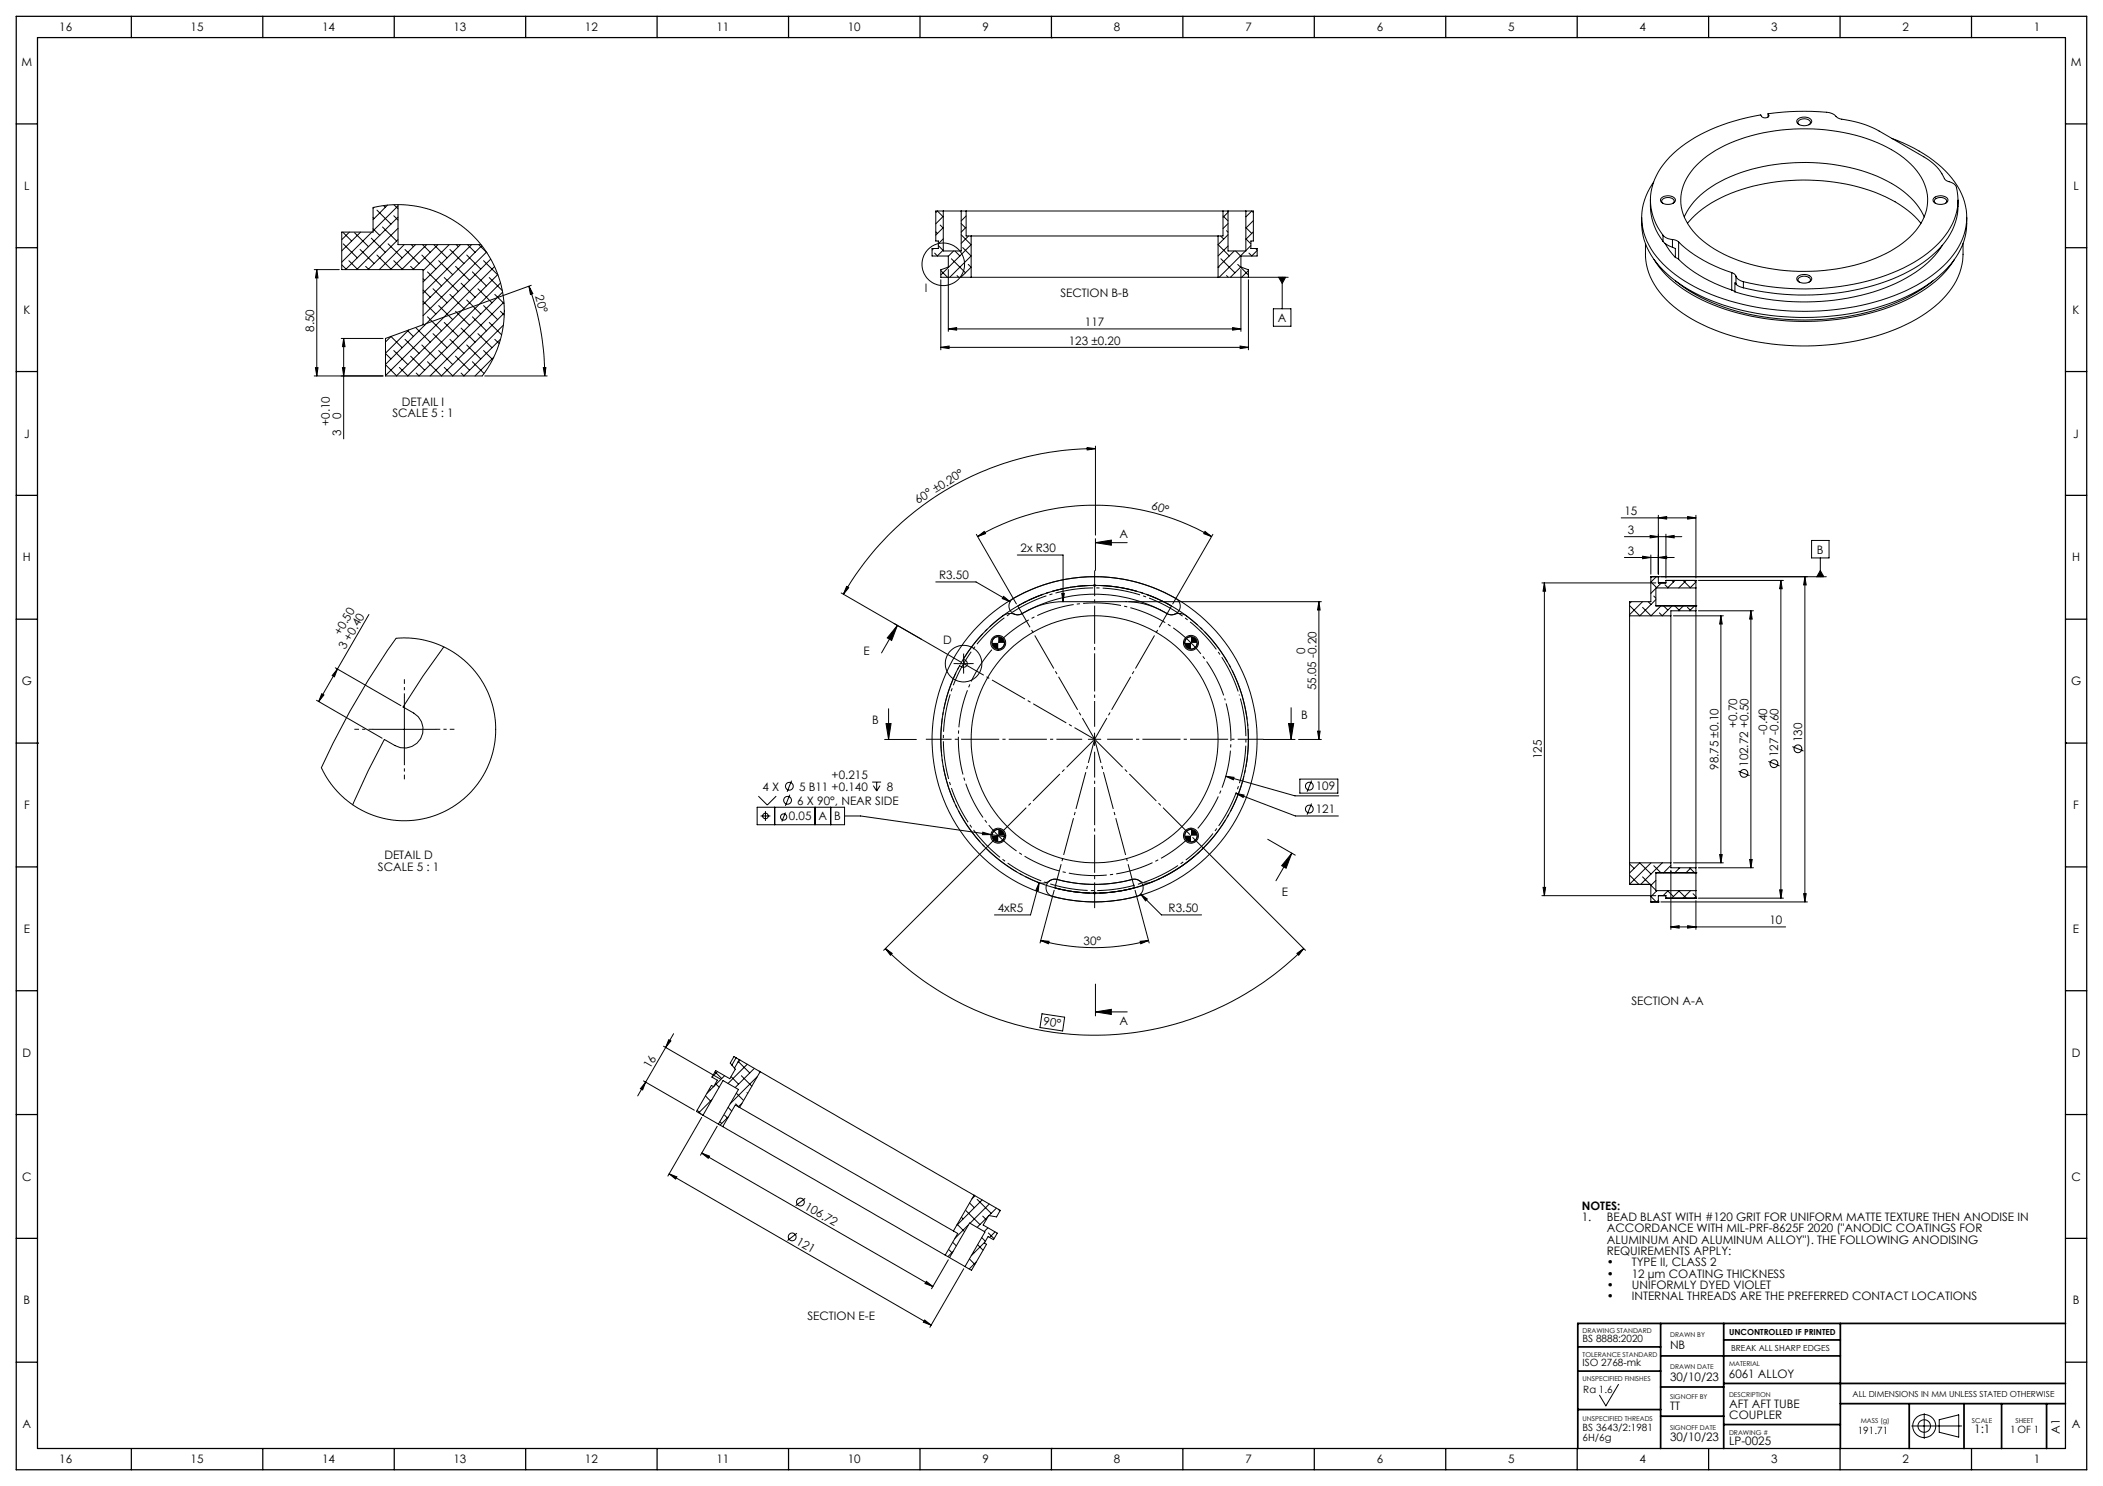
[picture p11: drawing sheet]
<svg xmlns="http://www.w3.org/2000/svg" width="420mm" height="297mm" viewBox="0 0 420 297" stroke-linecap="round" stroke-linejoin="round" font-family="sans-serif">
<defs><g id="words">
<g font-size="2.3">
<text x="11.8" y="6.2">16</text>
<text x="38.1" y="6.2">15</text>
<text x="64.3" y="6.2">14</text>
<text x="90.6" y="6.2">13</text>
<text x="116.8" y="6.2">12</text>
<text x="143.1" y="6.2">11</text>
<text x="169.3" y="6.2">10</text>
<text x="196.2" y="6.2">9</text>
<text x="222.5" y="6.2">8</text>
<text x="248.7" y="6.2">7</text>
<text x="275" y="6.2">6</text>
<text x="301.2" y="6.2">5</text>
<text x="327.5" y="6.2">4</text>
<text x="353.7" y="6.2">3</text>
<text x="380" y="6.2">2</text>
<text x="406.2" y="6.2">1</text>
<text x="4.3" y="13.2">M</text>
<text x="413.6" y="13.2">M</text>
<text x="4.8" y="37.9">L</text>
<text x="414.1" y="37.9">L</text>
<text x="106.9" y="59.2" transform="rotate(74 106.9 59.2)">20°</text>
<text x="184.7" y="58.3">I</text>
<text x="211.8" y="59.3">SECTION B-B</text>
<text x="4.7" y="62.6">K</text>
<text x="216.7" y="65.1">117</text>
<text x="255.2" y="64.3">A</text>
<text x="413.9" y="62.6">K</text>
<text x="62.8" y="66.3" transform="rotate(-90 62.8 66.3)">8.50</text>
<text x="213.5" y="68.8">123 ±0.20</text>
<text x="68.1" y="83.6" transform="rotate(-90 68.1 83.6)">0</text>
<text x="78.4" y="83.3">SCALE 5 : 1</text>
<text x="80.3" y="81">DETAIL I</text>
<text x="4.8" y="87.4">J</text>
<text x="65.9" y="85" transform="rotate(-90 65.9 85)">+0.10</text>
<text x="68.1" y="87" transform="rotate(-90 68.1 87)">3</text>
<text x="414.1" y="87.4">J</text>
<text x="183.3" y="100.7" transform="rotate(-32 183.3 100.7)">60° ±0.20°</text>
<text x="229.8" y="101.7" transform="rotate(16 229.8 101.7)">60°</text>
<text x="223.6" y="107.3">A</text>
<text x="324.4" y="102.9">15</text>
<text x="325.1" y="106.6">3</text>
<text x="4.6" y="112.1">H</text>
<text x="203.8" y="110.3">2x R30</text>
<text x="325.1" y="110.8">3</text>
<text x="362.9" y="110.5">B</text>
<text x="413.8" y="112.1">H</text>
<text x="187.6" y="115.7">R3.50</text>
<text x="68" y="127" transform="rotate(-60 68 127)">+0.50</text>
<text x="69" y="129.8" transform="rotate(-60 69 129.8)">3 +0.40</text>
<text x="172.5" y="130.7">E</text>
<text x="188.4" y="128.5">D</text>
<text x="260.6" y="130.6" transform="rotate(-90 260.6 130.6)">0</text>
<text x="4.4" y="136.8">G</text>
<text x="262.9" y="137.8" transform="rotate(-90 262.9 137.8)">55.05 -0.20</text>
<text x="413.6" y="136.8">G</text>
<text x="259.8" y="143.6">B</text>
<text x="174.2" y="144.4">B</text>
<text x="346.9" y="145.3" transform="rotate(-90 346.9 145.3)">+0.70</text>
<text x="352.9" y="146.6" transform="rotate(-90 352.9 146.6)">-0.40</text>
<text x="359.9" y="148.2" transform="rotate(-90 359.9 148.2)">130</text>
<text x="166.1" y="155.6">+0.215</text>
<text x="307.9" y="151.5" transform="rotate(-90 307.9 151.5)">125</text>
<text x="343.2" y="153.7" transform="rotate(-90 343.2 153.7)">98.75 ±0.10</text>
<text x="349.2" y="153.1" transform="rotate(-90 349.2 153.1)">102.72 +0.50</text>
<text x="355.2" y="151.2" transform="rotate(-90 355.2 151.2)">127 -0.60</text>
<text x="4.8" y="161.5">F</text>
<text x="152.3" y="157.8">4 X</text>
<text x="159.2" y="160.6">6 X 90°, NEAR SIDE</text>
<text x="159.6" y="157.8">5 B11 +0.140</text>
<text x="177.1" y="157.8">8</text>
<text x="262.8" y="157.8">109</text>
<text x="414.1" y="161.5">F</text>
<text x="157.5" y="163.8">0.05</text>
<text x="163.5" y="163.8">A</text>
<text x="166.6" y="163.8">B</text>
<text x="262.8" y="162.4">121</text>
<text x="75.5" y="173.8">SCALE 5 : 1</text>
<text x="76.8" y="171.5">DETAIL D</text>
<text x="256" y="178.9">E</text>
<text x="199.3" y="182.1">4xR5</text>
<text x="233.4" y="182.1">R3.50</text>
<text x="353.4" y="184.5">10</text>
<text x="4.7" y="186.2">E</text>
<text x="216.4" y="188.6" transform="rotate(1 216.4 188.6)">30°</text>
<text x="414" y="186.2">E</text>
<text x="325.8" y="200.6">SECTION A-A</text>
<text x="208.3" y="204.7" transform="rotate(9 208.3 204.7)">90°</text>
<text x="223.6" y="204.6">A</text>
<text x="4.5" y="211">D</text>
<text x="129.8" y="213.5" transform="rotate(-60 129.8 213.5)">16</text>
<text x="413.8" y="211">D</text>
<text x="4.4" y="235.7">C</text>
<text x="413.7" y="235.7">C</text>
<text x="160.5" y="241.3" transform="rotate(30 160.5 241.3)">106.72</text>
<text x="315.9" y="241.5">NOTES:</text>
<text x="315.9" y="243.7">1.</text>
<text x="320.9" y="243.7">BEAD BLAST WITH #120 GRIT FOR UNIFORM MATTE TEXTURE THEN ANODISE IN</text>
<text x="320.9" y="246">ACCORDANCE WITH MIL-PRF-8625F 2020 (&quot;ANODIC COATINGS FOR</text>
<text x="158.9" y="248.3" transform="rotate(30 158.9 248.3)">121</text>
<text x="320.9" y="248.3">ALUMINUM AND ALUMINUM ALLOY&quot;). THE FOLLOWING ANODISING</text>
<text x="320.9" y="250.5">REQUIREMENTS APPLY:</text>
<text x="320.9" y="252.8">•</text>
<text x="320.9" y="255">•</text>
<text x="320.9" y="257.3">•</text>
<text x="325.9" y="252.8">TYPE II, CLASS 2</text>
<text x="325.9" y="255">12 µm COATING THICKNESS</text>
<text x="325.9" y="257.3">UNIFORMLY DYED VIOLET</text>
<text x="4.7" y="260.4">B</text>
<text x="161.2" y="263.5">SECTION E-E</text>
<text x="320.9" y="259.6">•</text>
<text x="325.9" y="259.6">INTERNAL THREADS ARE THE PREFERRED CONTACT LOCATIONS</text>
<text x="414" y="260.4">B</text>
<text x="333.5" y="269.2">NB</text>
<text x="333.5" y="275.7">30/10/23</text>
<text x="345.3" y="275.1">6061 ALLOY</text>
<text x="333.5" y="281.6">TT</text>
<text x="345.4" y="281">AFT AFT TUBE</text>
<text x="4.5" y="285.1">A</text>
<text x="333.5" y="287.7">30/10/23</text>
<text x="345.4" y="283.3">COUPLER</text>
<text x="394.3" y="286.1">1:1</text>
<text x="411.4" y="286.2" transform="rotate(-90 411.4 286.2)">A1</text>
<text x="413.8" y="285.1">A</text>
<text x="11.8" y="292.1">16</text>
<text x="38.1" y="292.1">15</text>
<text x="64.3" y="292.1">14</text>
<text x="90.6" y="292.1">13</text>
<text x="116.8" y="292.1">12</text>
<text x="143.1" y="292.1">11</text>
<text x="169.3" y="292.1">10</text>
<text x="196.2" y="292.1">9</text>
<text x="222.5" y="292.1">8</text>
<text x="248.7" y="292.1">7</text>
<text x="275" y="292.1">6</text>
<text x="301.2" y="292.1">5</text>
<text x="327.5" y="292.1">4</text>
<text x="345.3" y="288.5">LP-0025</text>
<text x="353.7" y="292.1">3</text>
<text x="380" y="292.1">2</text>
<text x="406.2" y="292.1">1</text>
</g>
<g font-size="2">
<text x="316.1" y="267.9">BS 8888:2020</text>
<text x="316.1" y="272.8">ISO 2768-mk</text>
<text x="316.2" y="278.1">Ra 1.6</text>
<text x="316.1" y="285.6">BS 3643/2:1981</text>
<text x="316.1" y="287.6">6H/6g</text>
<text x="371" y="286.2">191.71</text>
<text x="401.5" y="286">1 OF 1</text>
</g>
<g font-size="1.7">
<text x="345.3" y="266.4">UNCONTROLLED IF PRINTED</text>
<text x="345.7" y="269.6">BREAK ALL SHARP EDGES</text>
<text x="370" y="278.8">ALL DIMENSIONS IN MM UNLESS STATED OTHERWISE</text>
</g>
<g font-size="1.3">
<text x="316.1" y="266">DRAWING STANDARD</text>
<text x="333.6" y="267">DRAWN BY</text>
<text x="316.1" y="275.7">UNSPECIFIED FINISHES</text>
<text x="316.1" y="270.9">TOLERANCE STANDARD</text>
<text x="333.6" y="273.3">DRAWN DATE</text>
<text x="345.3" y="272.8">MATERIAL</text>
<text x="333.6" y="279.2">SIGNOFF BY</text>
<text x="345.3" y="278.8">DESCRIPTION</text>
<text x="316.1" y="283.8">UNSPECIFIED THREADS</text>
<text x="333.6" y="285.4">SIGNOFF DATE</text>
<text x="345.3" y="286.5">DRAWING #</text>
<text x="371.6" y="284.1">MASS (g)</text>
<text x="393.8" y="284.1">SCALE</text>
<text x="402.5" y="284.1">SHEET</text>
</g>
</g></defs>
<g fill="none" stroke="#000" stroke-width=".2">
<path d="M329.6 39.9a11.9 11.9 0 0 0 2.5 8.3M331.8 39.5a1.88 1.88 0 0 1 2.8 .4 1.59 1.59 0 0 1-2.2 .8 .73 .73 0 0 1-.7-.4 .73 .73 0 0 1 .1-.8zM338.9 32.9a27.6 27.6 0 0 1 15.7-6.8 38 38 0 0 1 23.2 3.8 13.6 13.6 0 0 1 7 8.3 10 10 0 0 1-4 9.7 30.8 30.8 0 0 1-17.8 6.2 36.6 36.6 0 0 1-20.5-4.3 13.1 13.1 0 0 1-6.7-8.5 9.6 9.6 0 0 1 3.1-8.4zM353.1 22.7a45.7 45.7 0 0 1 12.6-.1l.4 .2a4 4 0 0 0 3.1 1.2 19.4 19.4 0 0 1 6.1 2.2l8.9 5.1a11.3 11.3 0 0 1 4.3 4.6l.6 .3a2.16 2.16 0 0 1 1.6 1.2 11.7 11.7 0 0 1-3.4 11.1 32 32 0 0 1-17 8.2 52.1 52.1 0 0 1-22.1-.5M353.1 22.7l.1 .3M353.1 22.7v.7M353.2 23a.83 .83 0 0 1-.8 .6 .83 .83 0 0 1-.8-.7 34 34 0 0 0-17.4 7.7 12.1 12.1 0 0 0-4.3 11.7l.8 2.4 1.4 2.3M353.2 23v.2M359 23.8a1.96 1.96 0 0 1 2.8 .3 1.43 1.43 0 0 1-2 .9 .79 .79 0 0 1-.8-.3 .79 .79 0 0 1 0-.9zM359.4 24.9a.59 .59 0 0 1-.3-.7 .59 .59 0 0 1 .6-.4 1.39 1.39 0 0 1 1.9 .7l-.3 .4M377.8 27.6a25.5 25.5 0 0 1 13.1 9.5 11.8 11.8 0 0 1-1.4 14.5 30 30 0 0 1-14.9 8.7 52.4 52.4 0 0 1-35.1-2.5 21.4 21.4 0 0 1-10.6-9.7 11.5 11.5 0 0 1 1.3-11.7M386.3 39.5a1.86 1.86 0 0 1 2.7 .4 1.56 1.56 0 0 1-2.1 .8 .72 .72 0 0 1-.8-.4 .72 .72 0 0 1 .2-.8z"/>
<path d="M391 39.9a13.1 13.1 0 0 1-5.2 11.2 35.9 35.9 0 0 1-18.2 7.3 51.8 51.8 0 0 1-19.4-.9M62.8 53.8h5M63.3 53.8v21.3M63.3 53.8l.2 1.7h-.5zM68.3 46.3h6.2v-4.9l2.9-.5h2.8l3.7 .4 1.8 .5 2.2 .8 3.6 2 2.8 2.3 2.5 2.8 1.9 3.4 1.3 3.5 .7 4-.1 3.6-.7 3.7-1.4 3.6-1 1.9-1.2 1.7h-19.3v-7.5l7.5-2.8v-11h-16.2zM68.3 52.9l.8 .8M68.4 46.3l1.8 1.8M68.6 48.7l2.8 2.8M69.7 52l1.8 1.8M69.8 46.3l-1.5 1.5M70.8 46.4l2.8 2.8M71.9 49.8l2.8 2.8"/>
<path d="M72 46.3l-3.7 3.8M73 53.2l.7 .6M74.2 47.5l2.8 2.9M74.3 46.3l-6 6M74.5 45.7l1.3 1.3M74.5 43.4l.2 .2M74.7 41.4l-.2 .2M75.3 50.9l2.8 2.8M75.3 41.9l2.8 2.8M76.4 45.3l2.8 2.8M76.6 41l.4 .4M77.4 40.9l-2.9 2.9"/>
<path d="M77.5 48.7l2.8 2.8M78.6 52l1.8 1.8M78.6 43.1l.9 .8M78.7 40.9l.8 .8M79.5 41.1l-5 5M79.5 43.3l-10.5 10.5M79.5 45.6l-8.3 8.2M79.5 47.8l-6 6M79.5 40.9v7.9h16.6M80.7 48.8l-5 5M80.9 49.8l2.8 2.8M82 53.2l.7 .6"/>
<path d="M82.2 48.8l.4 .4M83 48.8l-5 5M84.2 50.9l2.8 2.8M84.4 48.8l1.5 1.6M84.5 57.9l1.4 1.4M84.5 55.7l.3 .3M85.2 48.8l-5 5M85.4 54.3l2.8 2.8M86.5 57.6l2.8 2.8M86.6 48.8l2.7 2.7M87.5 48.8l-5 5M87.6 52l2.8 2.8"/>
<path d="M88.7 55.4l2.8 2.8M89.7 48.8l-5.2 5.3M89.9 58.8l2.8 2.8M89.9 49.8l2.8 2.8M91 53.2l2.8 2.8M91.1 48.8l.4 .4M91.9 48.8l-7.4 7.5M92.1 56.5l2.8 2.8M93.2 59.9l2.8 2.8M93.2 50.9l2.8 2.8M93.4 48.8l1.5 1.6M94.2 48.8l-9.7 9.7"/>
<path d="M94.3 54.3l2.8 2.8M95.5 57.6l2.8 2.8M95.6 48.8l1.6 1.7M96.2 49l-11.7 11.8M96.6 52l2.8 2.8M97.2 50.3l-12.7 12.7M97.7 55.4l2.6 2.6M98 51.7l-21 21M98.8 53.2l-21.8 21.8M98.8 58.8l1.9 1.8M99.4 54.8l-20.2 20.3-2.2-2.3M100 56.5l-18.6 18.6"/>
<path d="M100.4 58.3l-16.7 16.8-.6-.6M105.6 57.1l.8 1.5-.5 .2zM105.6 57.1a52.7 52.7 0 0 1 3.2 18M106.1 57l-21.1 7.7M186.4 49.6l-.3 .3M186.7 50.5l.5 .6M186.9 42.4l.3-.3 1.2 1.2M186.9 46.3l.3 .3M187.4 49l.9 1M187.8 44.9l.6 .6M187.9 55.8v14M187.9 54l1.3 1.4"/>
<path d="M188.4 42.1h3.6M188.4 42.1h-1.5v6h.5v1.5h-1.3v1.5h3.3v2.2l-1.5 .6v1.5h6.1M188.4 42.1v8h3.6v-8M188.4 43.2l-1.5 1.5M188.4 45.4l-1.5 1.5M188.4 47.7l-1 1M188.4 49.9l-1.2 1.2M189.4 53.8v12.4M189.4 53.3h.1M190 51.7l2.8 2.8M190.4 50.1l-1 1.1M190.7 50.1l1 1"/>
<path d="M191.1 55l.4 .4M192 42.1h.9M192 46.9l1.9 2M192 44.6l.8 .9M192.3 49.4l1.7 1.7M192.9 42.1h51.4M192.9 42.1v5h1.1M192.9 43.1l-.9 1M192.9 45.3l-.9 1.1M193.4 52.8l.6 .5-2.1 2.1M193.4 47.1l-1.4 1.5M194 55.4h49.3"/>
<path d="M194 47.1h49.3M194 47.1v8.3M194 48.8l-6.1 6.1M194 51.1l-4.3 4.3M243.3 55.4h14M243.3 47.1v8.3M243.3 53.3h.1M243.8 47.1l.6 .6M243.8 51.7l2.8 2.8M244.3 42.1h1M244.3 42.1v5h-1M244.3 43.1l1 1"/>
<path d="M245 55l.3 .4M245 46.1l.3 .3M245.3 42.1h3.5M245.3 42.1v8h3.5v-8M245.3 42.4l-1 1M245.3 44.6l-1 1M245.3 46.9l-2 2 2.2 2.2M245.3 49.1l-2 2M246.5 50.1l-3.2 3.2M246.8 50.1l1 1.1M247.2 52.8l2.1 2.1M247.8 53.8v12.4"/>
<path d="M247.8 53.3l-2.1 2.1M248.7 50.1l-5.2 5.3M248.8 42.1h1.5v6h-.5v1.5h1.3v1.5h-3.3v2.2l1.5 .6v1.5M248.8 47.7l1 1M248.8 45.4l1.2 1.2M248.8 43.2l.1 .1M249.3 54l-1.3 1.4M249.3 55.8v14M249.8 49l-1 1M250.3 42.4l-.3-.3-1.2 1.2M250.3 44l-1.5 1.5M250.3 46.3l-1.5 1.5"/>
<path d="M250.8 49.6l.3 .3M251.1 50l-1.1 1.1-.6-.6M255.4 55.4h1.4l-.7 1.2zM256.1 55.4v6.2M327.9 43.4a13.5 13.5 0 0 0 5 11.2 36.5 36.5 0 0 0 19.3 8.2 51.1 51.1 0 0 0 29.5-4.1 20.6 20.6 0 0 0 10.2-9.8l.7-2.4 .2-3.1M328.6 48.6a13.5 13.5 0 0 0 4.9 11.9 35.8 35.8 0 0 0 19.1 8 49.8 49.8 0 0 0 29.1-4.2 19.2 19.2 0 0 0 9.7-9.9l.6-2.4v-3.4M330.3 51.8a22.7 22.7 0 0 0 10.8 8.6 50.9 50.9 0 0 0 39.5-.5 22.2 22.2 0 0 0 9.7-8.1M332.1 47a2.69 2.69 0 0 0 1.9 .8M332.1 48.2l.8 .6 1.1 .6M332.1 47v1.2M332.1 40.6a.61 .61 0 0 1-.2-.7 .61 .61 0 0 1 .7-.4 1.32 1.32 0 0 1 1.7 .7l-.2 .4M332.5 48.6l.9 1.4 1.2 1.4"/>
<path d="M334 47.8l.7 .2 .5 .3M334 49.4l.6 .2v1.8M334 47.8v1.6M334.6 51.4l.6 .4M334.6 56.1a38.2 38.2 0 0 0 20.3 7.5 47.7 47.7 0 0 0 27.2-4.9l2-1.1 1.9-1.5M335.2 51.8a26.9 26.9 0 0 0 10.7 6.1M335.2 48.3a26.9 26.9 0 0 0 10.7 6.1M335.2 48.3v3.5M336.4 43.3a15.7 15.7 0 0 1 8.1-7.6 39.1 39.1 0 0 1 32.3 .4 15.5 15.5 0 0 1 7.5 7.2M337 44.6a23.2 23.2 0 0 1 11.9-7.1 41.8 41.8 0 0 1 27.7 1.8 19.7 19.7 0 0 1 7 5.3M345.9 57.9l.6 .4M345.9 54.4l.5 .3 .3 .4"/>
<path d="M345.9 54.4v3.5M346.7 55.1a1.91 1.91 0 0 0 1.5 1.1M346.7 56.7l.5 .4 1 .4M346.7 56.7l-.2-.2v1.8M346.7 55.1v1.6M348.2 56.2v1.3M359 55.3a1.96 1.96 0 0 1 2.8 .2 1.46 1.46 0 0 1-2 1 .79 .79 0 0 1-.8-.4 .79 .79 0 0 1 0-.8zM359.4 56.3a.57 .57 0 0 1-.3-.6 .57 .57 0 0 1 .5-.4 1.32 1.32 0 0 1 2 .7l-.3 .3M386.6 40.6a.58 .58 0 0 1-.3-.6 .58 .58 0 0 1 .6-.5 1.47 1.47 0 0 1 1.9 .6l-.3 .5M387.9 49a22.5 22.5 0 0 1-11.5 8.5 48.1 48.1 0 0 1-29.9 .8M63 73.4h.5l-.2 1.7zM68.1 67.6h8.4"/>
<path d="M68.4 73.4h.5l-.3 1.7zM68.6 67.6l.3 1.6h-.5zM68.6 67.6v20M76.5 75.1h-13.7M77 68.3l1.1-1.1 2.2 2.2M77 70.6l1.1 1.1M78.6 70l2.8 2.8M79.8 73.3l1.7 1.8M80.9 67.7l2.8 2.8M81.4 66l1.2 1.2M81.6 65.9l-4.6 4.6M82 71.1l2.8 2.8"/>
<path d="M83.1 65.5l2.8 2.8M84.2 68.9l2.8 2.8M84.5 64.6l.3 .3M84.5 60.1l2.5 2.6M85.4 72.2l2.8 2.8M85.4 63.2l2.8 2.8M86.5 66.6l2.8 2.8M87.6 70l2.8 2.8M87.6 61l2.8 2.8M88.7 64.4l2.8 2.8M89.9 67.7l2.8 2.8M91 71.1l2.8 2.8"/>
<path d="M91 62.1l2.8 2.8M92.1 74.5l.6 .6M92.1 65.5l2.8 2.8M93.2 68.9l2.8 2.8M94.3 72.2l2.4 2.4M94.3 63.2l2.8 2.8M95.5 66.6l2.8 2.8M96.6 70l1.8 1.8M96.6 61l2.8 2.8M96.8 75.1h12.5M97.7 64.4l2.5 2.4M98.6 71.3l-3.7 3.8"/>
<path d="M98.8 67.7l.9 .9M99.9 67.7l-7.3 7.4M99.9 62.1l.8 .8M100.5 64.9l-10.1 10.2-1.7-1.8M100.6 60.3l-14.7 14.8M100.7 62.5l-12.6 12.6M108.5 73.4h.5l-.2 1.7zM187.9 69.3l1.6-.2v.5zM187.9 69.3h61.4M189.4 65.7l1.6-.3v.5zM189.4 65.7h58.4M246.2 65.4l1.6 .3-1.6 .2z"/>
<path d="M247.7 69.1l1.6 .2-1.6 .3zM254.3 61.6h3.5v3.5h-3.5zM217.1 89.3l1.7 .3-1.7 .2zM218.8 89.6a58.1 58.1 0 0 0-50.4 29M218.8 89.1v17.7M168 118.4l24 13.8M169.1 117.1l.4 .2-1.1 1.3zM186.9 116.2h8l6.8 3.9M195 106.7l8 13.9M195.2 107.1l1.4-1 .2 .4zM195.2 107.1a46.7 46.7 0 0 1 46.8 0M200.4 119.1l1.3 1-1.5-.6z"/>
<path d="M203.2 110.8h9.1v9.3M212 118.5h.6l-.3 1.6zM218.4 116.9h.4M218.4 116.7l.4 .4M218.6 116.6v.5M218.8 116.7l-.4 .4M218.8 108.3l3.1-.5v1zM218.8 108.3h6.3M218.8 107.5v6.4M240.7 106.1l1.3 1-1.6-.6zM242.2 106.7l-8 13.9M307.9 116.4h22.8"/>
<path d="M308.4 116.4v62.4M308.4 116.4l.3 1.6h-.5zM323.8 103.4h14.9M324.4 107.1h11.5M324.4 111.3h10M328.1 111l1.6 .3-1.6 .2zM329.6 106.9l1.6 .2-1.6 .3zM329.7 115.1h.1M329.7 115.1v5h-4.2v2.8M329.7 110.8v3.8M330.3 119l.4 .4M330.7 117.5l-1 1"/>
<path d="M330.7 119.7l-3.2 3.2-2-2M330.8 115.1l-1.1 1.1 1.2 1.2M331.2 115.1h.1M331.2 115.1v1.3h1.5v-.5M331.2 111.3l1.7-.3v.5zM331.2 103.4l1.7-.3v.5zM331.2 102.9v11.7M331.8 116.4l-1 1M332.5 116.8l.7 .6M332.7 115.9h.1M332.7 115.9h6M332.7 107.1l1.6-.2v.5z"/>
<path d="M332.7 106.6v8.8M333.9 115.9l.3 .3M334.5 115.9l-1.5 1.5M336.1 115.9l1.5 1.4M336.8 115.9l-1.5 1.5M337 103.1l1.7 .3-1.7 .2zM338.4 115.9l.3 .3-1.2 1.2M338.7 117.4v3.5M338.7 115.9h.1M338.7 117.4h-8v3.5h8M338.7 115.9v1.5M338.7 102.9v12.5"/>
<path d="M339.2 115.9h17M355.7 115.9v63.4M355.7 115.9l.2 1.6h-.5zM360.5 115.1l.2 1.7h-.5zM360.5 115.1v65M361.8 107.9h3.5v3.5h-3.5zM363.5 111.4v3.7M363.5 113.9l.7 1.2h-1.4zM364.7 115.1h-35M63.2 139.8l13.1 7.6M64.3 138.5l.4 .2-1 1.3zM67 133.3l13.1 7.6"/>
<path d="M67.4 133.6l-.6 1.5-.5-.2zM67.4 133.6l-3.7 6.4M73.7 122.7l-6.3 10.9M79.1 127.4h2.5l2.5 .3 2.1 .5 2.6 1 1.9 1.1 2.1 1.6 1.6 1.6 1.7 2.1 1.3 2.4 .9 2.4 .4 2.1 .3 2.4-.1 2.8-.4 2.2-.8 2.5-1.1 2.3-1.5 2.2-1.8 1.9-1.8 1.6-2 1.2-2.2 1-2.3 .8-2.4 .4h-2.8l-2.3-.2-2.5-.7-2.2-.9-2-1.1-2-1.5-1.8-1.8-1.7-2.2-1.1-2.1a155.2 155.2 0 0 1 14.9-25.9zM80.8 139.4v12.4M88.6 129.1l-4.1 5.9-4 6.1 2.1 1.3a3.7 3.7 0 0 1 1.4 5.1 3.7 3.7 0 0 1-5.1 1.3l-2.1-1.2-3.3 6.3-3.1 6.8M179.2 124.8l-1.1 3.1-.9-.6zM179.2 124.8l-3.1 5.5M191.2 132.5h2.5M192.4 131.2v2.5M199.4 127.1a1.23 1.23 0 0 0-1.3 1.2M200.6 128.3a1.29 1.29 0 0 1-1.2 1.3"/>
<path d="M204.1 122.5a1.75 1.75 0 0 1-2.4-.7 1.75 1.75 0 0 1 .7-2.3 32.2 32.2 0 0 1 32.8 .3 1.75 1.75 0 0 1 .1 2.3 1.75 1.75 0 0 1-2.2 .4M204.1 122.5a29 29 0 0 1 29 0M204.1 122.5a2.26 2.26 0 0 1-2.1 0h-.9a4.6 4.6 0 0 0-2 1.4l-2.2 1.9a29.4 29.4 0 0 0-4.5 5.8 .89 .89 0 0 1 .7 1.3l-.2 .1a.9 .9 0 0 1-1.3-.1 30.6 30.6 0 0 0 16.3 43.4 4.8 4.8 0 0 0 2.4-.8l.8 .1M212.3 120.1a16.6 16.6 0 0 0-8.2 2.4M212.3 120.1h12.6a16.3 16.3 0 0 1 8.2 2.4M225.4 120.1h38.5M233.1 122.5a2.26 2.26 0 0 0 2.1 0h.9a4.2 4.2 0 0 1 2 1.3 30.6 30.6 0 0 1-8.8 52.5 4.8 4.8 0 0 1-2.4-.8l-.8 .1M237.9 127.1a1.23 1.23 0 0 0-1.3 1.2M239.1 128.3a1.29 1.29 0 0 1-1.2 1.3M263.4 120.1l.2 1.7h-.5zM263.4 120.1v27.5M325.5 122.9v49.3"/>
<path d="M325.5 122.9h8.2M325.8 120.1l-.3 .4M328 120.1l-2.5 2.6M329.2 120.1l.5 .6M331.7 120.9l-2 2-1.7-1.7M332.2 120.9l.9 .9M333.7 122.9v49.3M333.9 120.9l-1.9 2-.6-.5M334.2 122.9h10M334.5 120.9l1 1M336.2 120.9l-1 1M337 121.2l.7 .7"/>
<path d="M338.4 120.9l-1 1M338.7 120.9h.1M338.7 121.9v51.3M338.7 121.9h-5v1M338.7 120.9v1M339.2 121.9h11M343.7 122.9v49.3M343.7 122.9l.3 1.7h-.6zM349.7 121.9l.2 1.7h-.5zM349.7 121.9v51.3M74.5 145.6h12.5M151.5 158.9l1.7 1.8 1.8-1.8"/>
<path d="M157.7 158.6l-.8 2.3M158.1 155.8l-.9 2.3M174.2 156.1h1.8M174.4 156.8l.7 1.1M175.1 156.1v1.8M175.8 156.8l-.7 1.1M176.7 147.6h6.3M177 144.4h1l-.5 3.2zM177.5 141.5v6.1M217.3 147.6h2.6M218.6 146.3v2.5M244.8 155l1.7 .2-.2 .5z"/>
<path d="M244.8 155l13.8 3.9h8.8M246.8 158.4l1.7 .3-.2 .5zM246.8 158.4l11.9 4.5h8.6M252.3 147.6h6.3M257.3 144.4h1.1l-.5 3.2zM257.9 141.3v6.3M259.4 147.6h4.5M259.6 155.5h7.6v2.8h-7.6zM261.9 155.8l-.9 2.2M263.1 146h.5l-.2 1.6zM347.2 153.9l2.2 .9M353.2 152l2.2 .9"/>
<path d="M358 149l2.2 .9M151.2 161.1h17.5v3.5h-17.5zM151.9 162.9h2M152.9 161.9v2M154.7 161.1v3.5M156.9 162.2l-.8 1.8M162.8 161.1v3.5M165.9 161.1v3.5M168.7 162.9h3.2l26 3.7M196.3 166.1l1.6 .5h-1.7zM197.9 166.6l2.9 .5M199 167.2l-22.5 22.5"/>
<path d="M199.4 165.6a1.23 1.23 0 0 0-1.3 1.2M200.6 166.8a1.26 1.26 0 0 1-1.2 1.3M207.5 176.2l-.2 1.7-.4-.2zM207.5 176.2l-1.7 6.4h-7.2M210.5 177.7l-2.8 10.5M211.1 175.6a1.75 1.75 0 0 0-2.1 1.2 1.75 1.75 0 0 0 1.2 2.1 31.5 31.5 0 0 0 17.3-.2 1.75 1.75 0 0 0 .7-2.2 1.75 1.75 0 0 0-2.1-.9M211.1 175.6a29 29 0 0 0 15 0M211.1 175.6a28.7 28.7 0 0 0 15 0M218.4 178.3h.4M218.4 178.1l.4 .4M218.6 178v.6M218.8 178.1l-.4 .4"/>
<path d="M226.7 177.7l2.8 10.5M227.8 178.5l1.3 1-.3 .3zM227.8 178.5l4.2 4.1h8M237.9 165.6a1.23 1.23 0 0 0-1.3 1.2M238.2 167.2l22.5 22.5M239.1 166.8a1.26 1.26 0 0 1-1.2 1.3M240.3 169.3a30.7 30.7 0 0 1-29.6 8M253.2 167.5l5.5 3.2M258 170.3l-1.2 3-.8-.5zM258 170.3l-3.2 5.5M261.9 160.4l-.9 2.2M307.9 178.8h22.8"/>
<path d="M308.2 177.1h.5l-.3 1.7zM325.5 176.5h.1M325.5 172.2h8.2M325.5 176.5h4.2v3.6M325.5 172.2v4.3M325.5 174.3l2-2.1 2.2 2.3M325.5 174.7l1.8 1.8M325.5 172.5l.9 .9M328 175l1.5 1.5M329.7 179l1.1 1.1M329.7 172.2l-4.2 4.3M330.3 172.8l1.4 1.4"/>
<path d="M330.7 175.8l-1 1 1 .9M330.8 177.8h.1M330.9 177.8l-1.2 1.2M331.2 179.7l-.3 .4M332 172.2l-4.3 4.3M332.7 179.3h.1M332.7 179.3h6M332.7 179.3v-.5h-1.5v1.3M333 177.8l1.2 1.2M333.2 177.8l-1.1 1M333.6 173.9l.3 .3M333.7 172.2v1h5"/>
<path d="M333.7 172.8l-1.5 1.4M333.7 173.7v11.8M334.2 172.2h10M335.2 173.2l.1 .2M335.3 177.8l1.5 1.5M335.4 177.8l-1.5 1.5M335.5 173.2l-1 1M337.4 173.2l1 1M337.6 177.8l-1.5 1.5M337.7 173.2l-1 1M338.1 178.4l.6 .6-.3 .3M338.7 174.2v3.6"/>
<path d="M338.7 174.2h.1M338.7 179.3h.1M338.7 174.2h-8v3.6h8M338.7 173.2v1M338.7 177.8v1.5M338.7 179.8v5.7M339.2 179.3h17M339.2 173.2h11M343.4 170.6h.6l-.3 1.6zM349.4 171.6h.5l-.2 1.6zM355.4 177.6h.5l-.2 1.7zM360.2 178.4h.5l-.2 1.7z"/>
<path d="M176.8 189.4l1.4 .9-.4 .4zM176.8 189.4a59.1 59.1 0 0 0 83.6 0M207.8 187.8l1.7 .1-.1 .5zM207.8 187.8a41.3 41.3 0 0 0 21.6 0M218.8 196.5v6.3M227.7 187.9l1.7-.1-1.6 .6zM259 190.3l1.4-.9-1 1.3zM329.7 180.1h.1M329.7 180.1h1.5M331.2 180.1h.1M331.7 180.1h29.3M333.7 185l1.7-.2v.5z"/>
<path d="M333.7 185h22.9M337 184.8l1.7 .2-1.7 .3zM128.5 215.8l10.2 5.8M128.9 216l-.6 1.6-.4-.3zM132.5 208.9l11.5 6.6M133.6 207.6l.4 .2-1.1 1.3zM134.5 206.4l-7.1 12.4M140.9 218.8l1.1 1.1M141.7 217.4l.2 .2M142.2 219.5l-2.7 2.6M142.5 216.9l-1.3 1.4M142.8 214l1.3 1.3"/>
<path d="M142.9 216.3l.7 .7M143.3 213.9l-1.1 1.1M144.7 214.7l-2.2 2.2M146 214.9l1.5 1.5M146.2 212.6l.5 .6M146.7 213.2l.1 .2-1 1.9-2.9-1.6-.7 1.3 1.1 .6-.8 1.3-.4-.2-3 5.2 1.3 .7M147 211.2l.7 .3M147 211.2l-.4-.3-.8 1.3 .4 .4M147 211.2l-.8 1.4M147.1 218.2l1.4 1.5M147.4 211.9l2.3 2.3M147.7 211.5l-1 1.7"/>
<path d="M147.7 211.5l4.1 2.4M147.8 211.6l-.5 .5M148.1 214.7l2.1 2.1M149.2 218.1l.1 .2M149.2 212.5l-3.8 3.8M150.6 213.3l-3.8 3.8M151.3 214.9l-5.5 5.4M151.6 213.8l.2 .2M151.8 213.9l42.7 24.7M151.8 213.9l-4.1 7.2M208.1 202.4l4.5 .7-.4 2.7-4.5-.7zM218.8 202l3.1-.5v1z"/>
<path d="M218.8 202h6.3M133.6 234.3l52.4 30.2M133.6 234.3l1.6 .6-.3 .5zM139.2 221.6l.8 .8M140.1 223.1l-6.7 11.7M140.1 230.2l46.2 26.6M140.1 230.2l1.6 .6-.2 .4zM140.4 222.6l3.1 1.8M140.4 222.6l4-6.9 3.1 1.8-4 6.9M143.2 224.8l-3.3 5.8M143.5 224.4l.8 .5M143.8 223.9l.3 .4"/>
<path d="M144.3 224.9l44.5 25.7M144.7 222.6l.6 .6M145.4 221.1l.7 .7M145.5 222.9l-1.7 1.7M146.9 220.4l.7 .6M147.7 221.1l42.7 24.6M147.7 221.1l-.9-.5-2.5 4.3M148.2 220.2l-.7 .7M160.8 239.2l-1.9 1.5M194.5 238.6l5.3 3-.8 1.3-1.5-.3-1.2 2 2.9 1.6-.8 1.3-1.1-.6-.7 1.2 .4 .3-3 5.2-1.3-.8M194.5 238.6l-4.1 7.1M194.7 238.7l-.6 .6"/>
<path d="M195.2 239.4l2.8 2.8M196.2 239.5l-5.2 5.1M159.2 246.2l-1.9 1.5M185 255.8l1.3 1-1.6-.6zM188.8 250.6l.8 .5M189.4 251.5l-3.4 5.8M189.5 249.5l.7 .6M189.6 251.1l3.1 1.7M189.6 251.1l4-7 3.1 1.8-4 6.9M190.3 248l.7 .7M190.4 249.8l-1.1 1.1M190.4 245.7l.9 .5-2.5 4.4"/>
<path d="M191.2 244.4l1.4 1.5M191.8 247.3h.1M192 243l.4 .3M192.5 253.3l-6.8 11.7M192.9 241.7l2.8 2.8M193.4 244.5l-2.7 2.7M193.6 251.3l1.1 1.1M193.6 240.1l1 1M194.4 249.9l.2 .2M195 251.9l-1.4 1.4M195.2 248.5l1.1 1.1M196.1 247.1l.7 .7"/>
<path d="M196.3 242.8l.7 .7M196.7 248l-2.7 2.7M197.3 245.1l-.7 .7M197.4 242.8l-2.2 2.2M197.4 246.1l1.1 1.2M197.6 240.4l-3.9 3.8M198.7 245.9l-1.1 1.1M199 241.2l-1.5 1.5M199.4 241.4l.3 .3M184.7 263.5l1.3 1-1.6-.6zM323.2 276.4l-2.5 4.2-1.3-2.1M381.8 284.7h10"/>
<path d="M384.3 282.2v5M387.3 283.4l3.9-1v4.5l-3.9-1z"/>
<circle cx="188.4" cy="52.8" r="4.3"/>
<circle cx="192.4" cy="132.5" r="3.7"/>
<circle cx="199.4" cy="128.3" r="1.5"/>
<circle cx="199.4" cy="128.3" r="1.25"/>
<circle cx="237.9" cy="128.3" r="1.49"/>
<circle cx="237.9" cy="128.3" r="1.25"/>
<circle cx="157.3" cy="159.8" r=".78"/>
<circle cx="157.6" cy="157" r=".78"/>
<circle cx="218.6" cy="147.6" r="32.5"/>
<circle cx="218.6" cy="147.6" r="24.7"/>
<circle cx="261.5" cy="156.9" r=".78"/>
<circle cx="348.3" cy="154.4" r=".78"/>
<circle cx="354.3" cy="152.4" r=".78"/>
<circle cx="359.1" cy="149.5" r=".78"/>
<circle cx="152.9" cy="162.9" r=".56"/>
<circle cx="156.5" cy="163.1" r=".63"/>
<circle cx="199.4" cy="166.8" r="1.25"/>
<circle cx="199.4" cy="166.8" r="1.5"/>
<circle cx="237.8" cy="166.8" r="1.5"/>
<circle cx="237.8" cy="166.8" r="1.25"/>
<circle cx="261.5" cy="161.5" r=".78"/>
<circle cx="159.9" cy="240" r=".78"/>
<circle cx="158.2" cy="246.9" r=".78"/>
<circle cx="384.3" cy="284.7" r="1.25"/>
<circle cx="384.3" cy="284.7" r="2.3"/>
</g>
<path d="M210.7 177.2a30.7 30.7 0 0 0 15.9 0" fill="none" stroke="#000" stroke-width=".2" stroke-dasharray="7.6 .6 .6 .6" stroke-dashoffset=".5" stroke-linecap="butt"/>
<path d="M248 138.6a30.7 30.7 0 0 0-51.5-12.4 30.7 30.7 0 0 0 14.2 51 30.7 30.7 0 0 0 37.7-37.1l-.4-1.5M216.1 147.6h-31.2M218.6 145.1v-31.2M218.6 150.1v31.2M221.1 147.6h31.2" fill="none" stroke="#000" stroke-width=".2" stroke-dasharray="7.6 .6 .6 .6" stroke-dashoffset="2.5" stroke-linecap="butt"/>
<path d="M203.3 121a30.7 30.7 0 0 1 30.7 0" fill="none" stroke="#000" stroke-width=".2" stroke-dasharray="7.6 .6 .6 .6" stroke-dashoffset="2" stroke-linecap="butt"/>
<path d="M244.6 139.6a27.2 27.2 0 0 0-45.6-10.9 27.2 27.2 0 0 0 12.6 45.2 27.2 27.2 0 0 0 33.4-32.9l-.4-1.4" fill="none" stroke="#000" stroke-width=".2" stroke-dasharray="7.6 .6 .6 .6" stroke-dashoffset="-.8" stroke-linecap="butt"/>
<path d="M247.5 138.7a30.2 30.2 0 0 0-50.6-12.1 30.2 30.2 0 0 0 13.9 50.2 30.2 30.2 0 0 0 37.1-36.5l-.4-1.6" fill="none" stroke="#000" stroke-width=".2" stroke-dasharray="7.6 .6 .6 .6" stroke-dashoffset="-.7" stroke-linecap="butt"/>
<path d="M191.2 132.5h-.7M192.4 131.2v-.7M192.4 133.7v.8M193.7 132.5h.7" fill="none" stroke="#000" stroke-width=".2" stroke-dasharray="7.6 .6 .6 .6" stroke-linecap="butt"/>
<path d="M80.8 139.3v-3.7M74.5 145.6h-3.7M80.8 151.8v3.8M87 145.6h3.7" fill="none" stroke="#000" stroke-width=".2" stroke-dasharray="7.6 .6 .6 .6" stroke-dashoffset="6.7" stroke-linecap="butt"/>
<path d="M218.6 147.6l8 29.6M218.6 147.6l-7.9 29.6M218.6 147.6l-15.3-26.6M218.6 147.6l15.4-26.6" fill="none" stroke="#000" stroke-width=".2" stroke-dasharray="7.6 .6 .6 .6" stroke-dashoffset="2.7" stroke-linecap="butt"/>
<path d="M218.6 147.6l-19.2 19.2M218.6 147.6l19.3 19.2" fill="none" stroke="#000" stroke-width=".2" stroke-dasharray="7.6 .6 .6 .6" stroke-dashoffset="-.3" stroke-linecap="butt"/>
<path d="M218.6 147.6l-26.2-15.1" fill="none" stroke="#000" stroke-width=".2" stroke-dasharray="7.6 .6 .6 .6" stroke-dashoffset="3" stroke-linecap="butt"/>
<g fill="none" stroke="#000" stroke-width=".25">
<path d="M3.2 3.3h413.5v290.1h-413.5zM7.5 7.5h405v281.7h-405zM26.2 3.3v4.2M52.5 3.3v4.2M78.7 3.3v4.2M105 3.3v4.2M131.2 3.3v4.2M157.5 3.3v4.2M183.7 3.3v4.2M210 7.5h.1M210 3.3v4.2M236.2 3.3v4.2"/>
<path d="M262.5 3.3v4.2M288.7 3.3v4.2M315 3.3v4.2M341.2 3.3v4.2M367.5 3.3v4.2M393.7 3.3v4.2M3.2 24.7h4.3M412.5 24.7h4.2M3.2 49.5h4.3M412.5 49.5h4.2M3.2 74.2h4.3M412.5 74.2h4.2"/>
<path d="M3.2 98.9h4.3M412.5 98.9h4.2M3.2 123.6h4.3M412.5 123.6h4.2M3.2 148.3h4.3M7.5 148.3h.1M412.5 148.3h.1M412.5 148.3h4.2M3.2 173.1h4.3M412.5 173.1h4.2M3.2 197.8h4.3M412.5 197.8h4.2"/>
<path d="M3.2 222.5h4.3M412.5 222.5h4.2M3.2 247.2h4.3M412.5 247.2h4.2M3.2 271.9h4.3M412.5 271.9h4.2M26.2 289.2v4.2M52.5 289.2v4.2M78.7 289.2v4.2M105 289.2v4.2M131.2 289.2v4.2M157.5 289.2v4.2"/>
<path d="M183.7 289.2v4.2M210 289.2h.1M210 289.2v4.2M236.2 289.2v4.2M262.5 289.2v4.2M288.7 289.2v4.2M315 289.2v4.2M341.2 289.2v4.2M367.5 289.2v4.2M393.7 289.2v4.2"/>
</g>
<g fill="none" stroke="#000" stroke-width=".35">
<path d="M315.1 268.9h16.6M315.1 273.7h16.6M331.7 270.7h35.8M331.7 276.9h12.6M331.7 264.2v25M344.3 264.2v25M344.3 276.2h68.2M344.3 267.5h23.2M367.5 264.2v25M412.5 264.2h-97.4v25M315.1 281.4h16.6M331.7 282.7h12.6"/>
<path d="M344.3 284.4h23.2M367.5 280.2h45M381.3 280.2v9M392.2 280.2v9M399.7 280.2v9M408.7 280.2v9"/>
</g>
<g fill="#000">
<path d="M68.4 73.4h.5l-.3 1.7zM68.6 67.6l.3 1.6h-.5z"/>
<path d="M108.5 73.4h.5l-.2 1.7zM105.6 57.1l.8 1.5-.5 .2z"/>
<path d="M187.9 69.3l1.6-.2v.5zM247.7 69.1l1.6 .2-1.6 .3z"/>
<path d="M189.4 65.7l1.6-.3v.5zM246.2 65.4l1.6 .3-1.6 .2z"/>
<path d="M217.1 89.3l1.7 .3-1.7 .2zM169.1 117.1l.4 .2-1.1 1.3z"/>
<path d="M218.8 108.3l3.1-.5v1zM218.8 202l3.1-.5v1zM257.3 144.4h1.1l-.5 3.2zM177 144.4h1l-.5 3.2zM258 170.3l-1.2 3-.8-.5zM179.2 124.8l-1.1 3.1-.9-.6z"/>
<path d="M240.7 106.1l1.3 1-1.6-.6zM195.2 107.1l1.4-1 .2 .4z"/>
<path d="M331.2 111.3l1.7-.3v.5zM328.1 111l1.6 .3-1.6 .2z"/>
<path d="M331.2 103.4l1.7-.3v.5zM337 103.1l1.7 .3-1.7 .2z"/>
<path d="M332.7 107.1l1.6-.2v.5zM329.6 106.9l1.6 .2-1.6 .3z"/>
<path d="M355.7 115.9l.2 1.6h-.5zM355.4 177.6h.5l-.2 1.7z"/>
<path d="M360.5 115.1l.2 1.7h-.5zM360.2 178.4h.5l-.2 1.7zM349.7 121.9l.2 1.7h-.5zM349.4 171.6h.5l-.2 1.6zM308.4 116.4l.3 1.6h-.5zM308.2 177.1h.5l-.3 1.7z"/>
<path d="M198.1 128.3a1.26 1.26 0 0 0 1.3 1.3v-1.3zM199.4 127.1v1.2h1.2a1.26 1.26 0 0 0-1.2-1.2zM236.6 128.3a1.26 1.26 0 0 0 1.3 1.3v-1.3zM237.9 127.1v1.2h1.2a1.26 1.26 0 0 0-1.2-1.2zM236.6 166.8a1.23 1.23 0 0 0 1.3 1.3v-1.3zM237.9 165.6v1.2h1.2a1.26 1.26 0 0 0-1.2-1.2zM198.1 166.8a1.23 1.23 0 0 0 1.3 1.3v-1.3zM199.4 165.6v1.2h1.2a1.26 1.26 0 0 0-1.2-1.2zM363.5 113.9l.7 1.2h-1.4zM255.4 55.4l.7 1.2 .7-1.2z"/>
<path d="M212 118.5l.3 1.6 .3-1.6zM196.3 166.1l-.1 .5h1.7zM207.5 176.2l-.6 1.5 .4 .2z"/>
<path d="M263.4 120.1l.2 1.7h-.5zM263.1 146h.5l-.2 1.6z"/>
<path d="M64.3 138.5l.4 .2-1 1.3zM67.4 133.6l-.6 1.5-.5-.2z"/>
<path d="M244.8 155l1.5 .7 .2-.5zM246.8 158.4l1.5 .8 .2-.5z"/>
<path d="M227.8 178.5l1 1.3 .3-.3zM200.4 119.1l-.2 .4 1.5 .6z"/>
<path d="M343.4 170.6h.6l-.3 1.6zM343.7 122.9l.3 1.7h-.6zM63 73.4h.5l-.2 1.7zM63.3 53.8l.2 1.7h-.5z"/>
<path d="M176.8 189.4l1.4 .9-.4 .4zM259 190.3l1.4-.9-1 1.3z"/>
<path d="M207.8 187.8l1.7 .1-.1 .5zM227.7 187.9l1.7-.1-1.6 .6z"/>
<path d="M337 184.8l1.7 .2-1.7 .3zM333.7 185l1.7-.2v.5z"/>
<path d="M128.9 216l-.6 1.6-.4-.3zM133.6 207.6l.4 .2-1.1 1.3z"/>
<path d="M140.1 230.2l1.6 .6-.2 .4zM185 255.8l1.3 1-1.6-.6zM133.6 234.3l1.6 .6-.3 .5zM184.7 263.5l1.3 1-1.6-.6z"/>
</g>
<use href="#words"/>
</svg>
